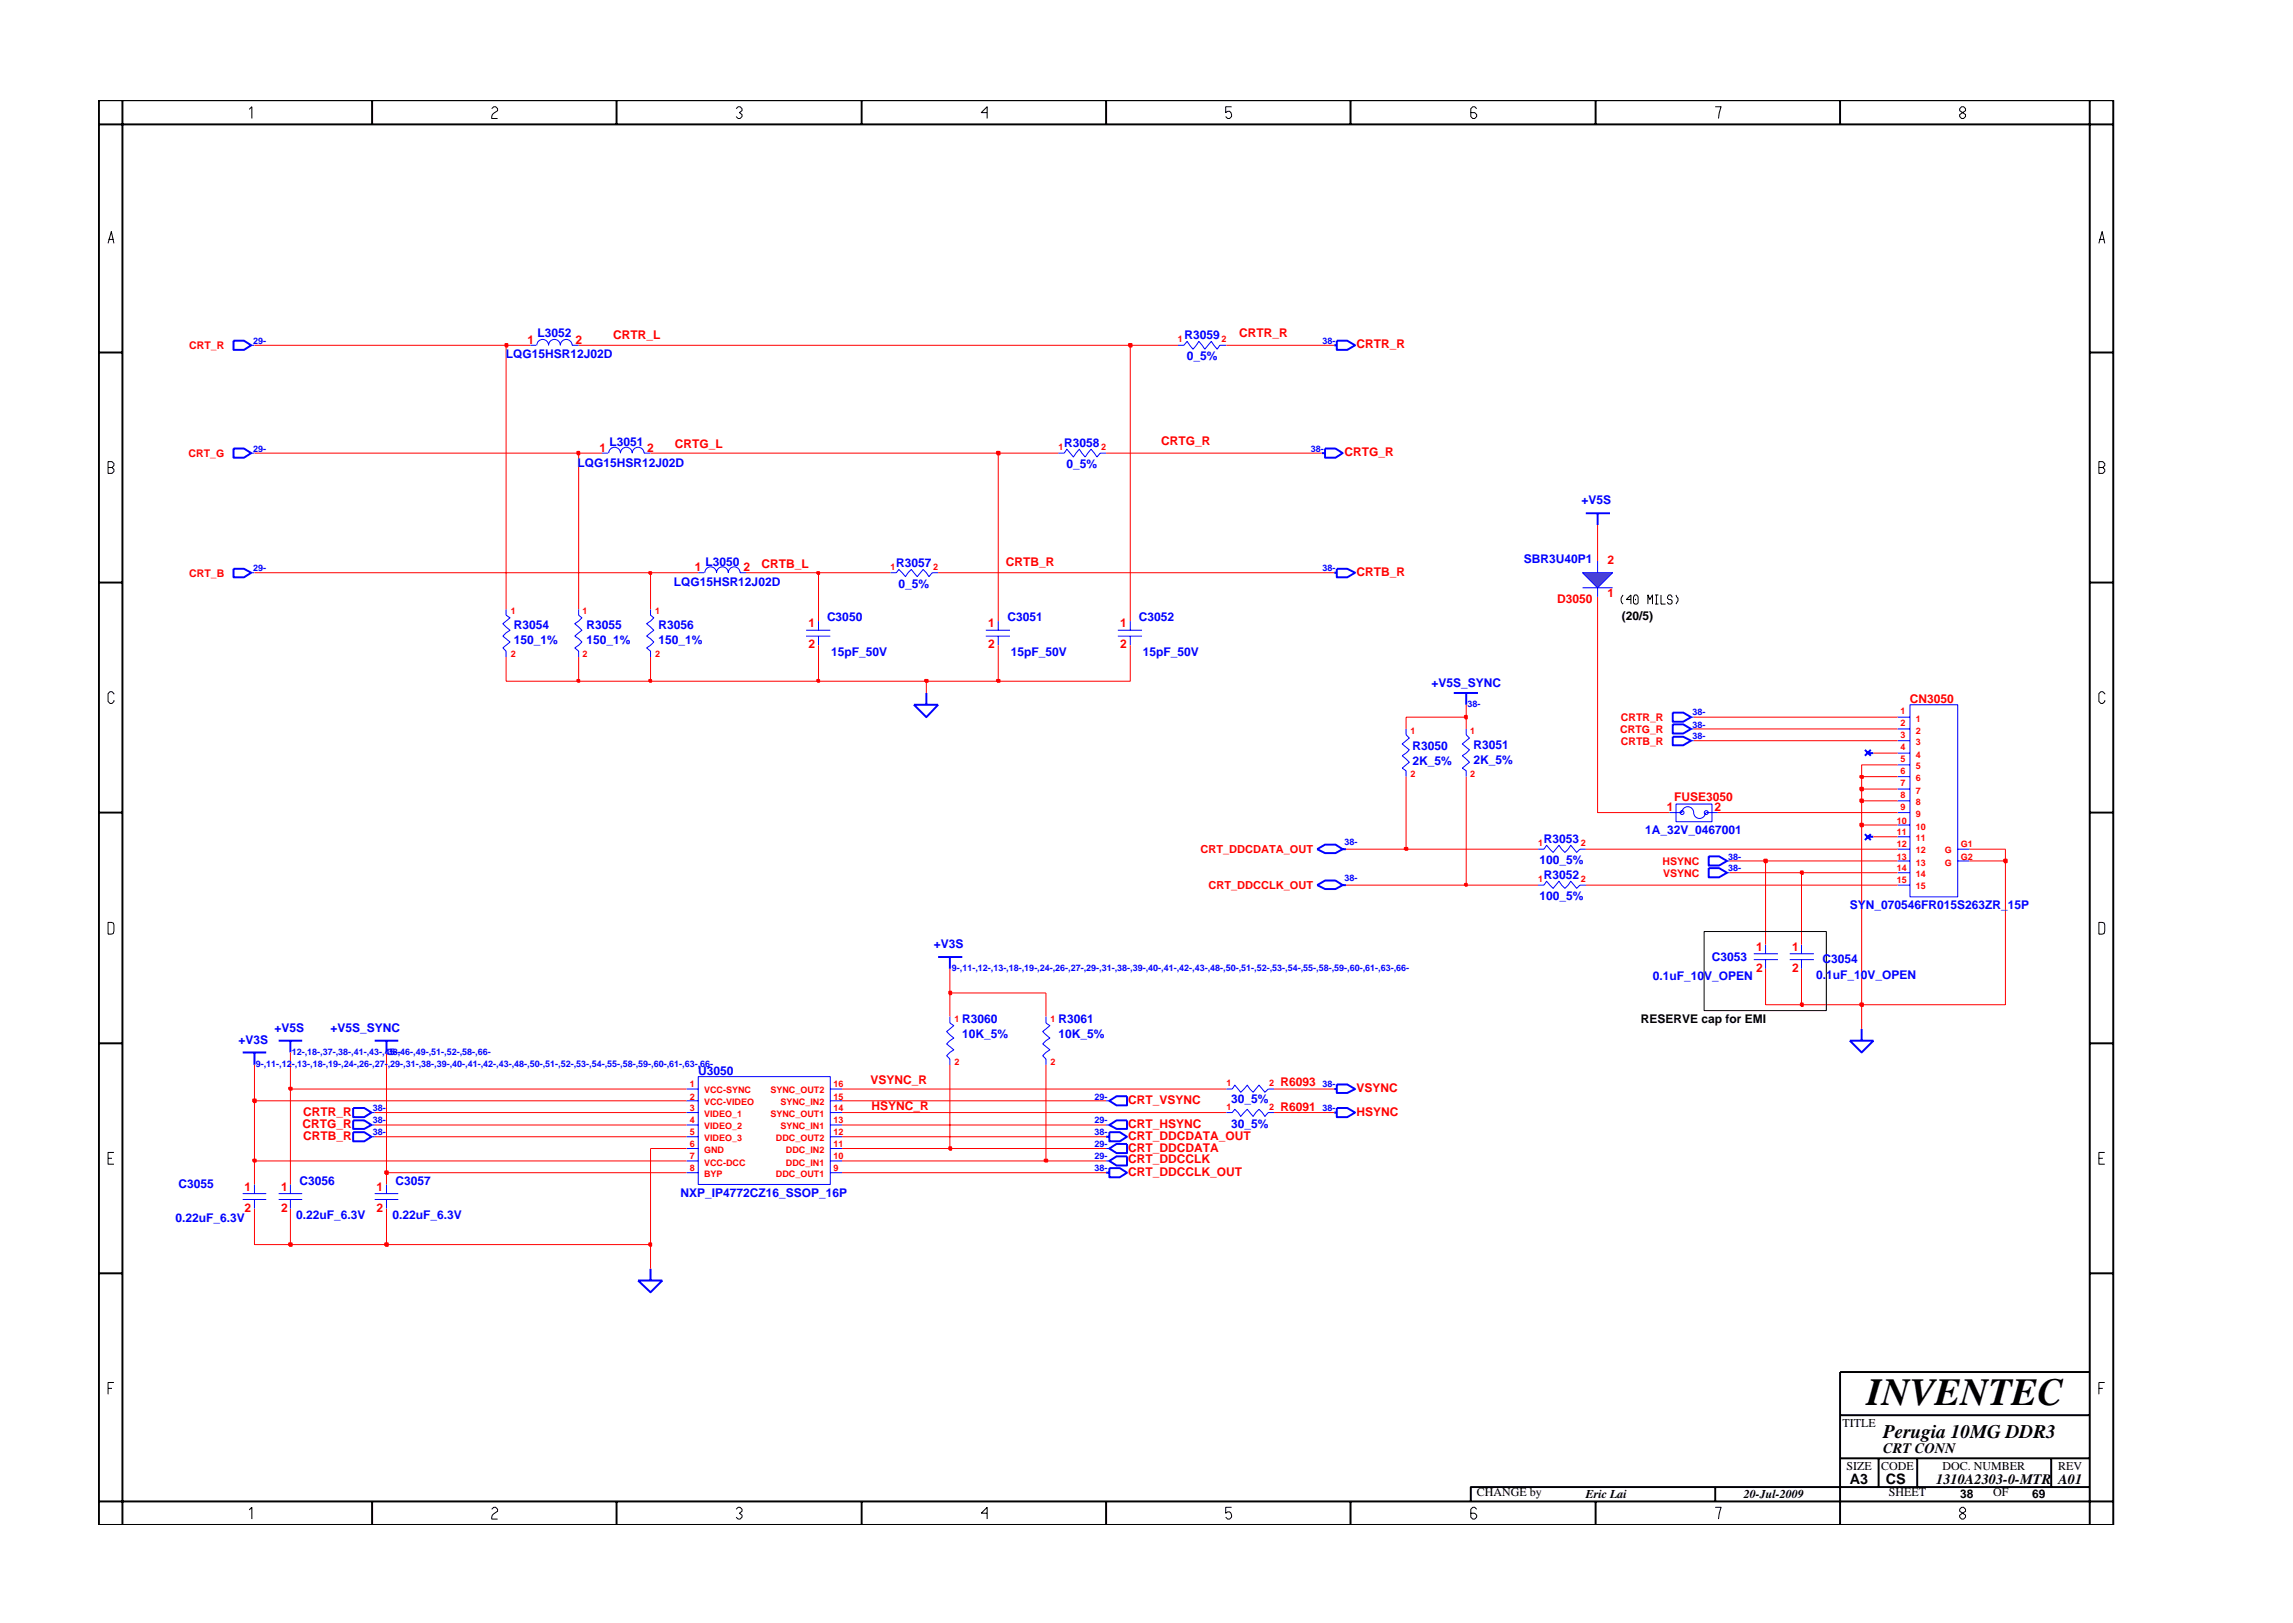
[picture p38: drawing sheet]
<svg xmlns="http://www.w3.org/2000/svg" width="297mm" height="210mm" viewBox="0 0 297 210" stroke-linecap="round" stroke-linejoin="round" font-family="sans-serif">
<defs><g id="words">
<text font-size="5" x="241.8" y="182">INVENTEC</text>
<text font-size="2.5" x="244" y="186.3">Perugia 10MG DDR3</text>
<g font-size="1.9">
<text x="244" y="188.2">CRT CONN</text>
<text x="239.6" y="192.2">A3</text>
<text x="244.3" y="192.3">CS</text>
<text x="250.8" y="192.2">1310A2303-0-MTR</text>
<text x="266.6" y="192.2">A01</text>
</g>
<g font-size="1.6" fill="#00f">
<text x="65.5" y="46.4">LQG15HSR12J02D</text>
<text x="69.6" y="43.7">L3052</text>
<text x="153.4" y="44">R3059</text>
<text x="153.7" y="46.7">0_5%</text>
<text x="78.9" y="57.8">L3051</text>
<text x="137.9" y="57.9">R3058</text>
<text x="74.8" y="60.5">LQG15HSR12J02D</text>
<text x="138.2" y="60.6">0_5%</text>
<text x="204.9" y="65.3">+V5S</text>
<text x="87.3" y="76">LQG15HSR12J02D</text>
<text x="91.4" y="73.3">L3050</text>
<text x="116.1" y="73.4">R3057</text>
<text x="116.4" y="76.1">0_5%</text>
<text x="197.4" y="73">SBR3U40P1</text>
<text x="66.6" y="83.4">150_1%</text>
<text x="66.6" y="81.5">R3054</text>
<text x="76" y="83.4">150_1%</text>
<text x="76" y="81.5">R3055</text>
<text x="85.3" y="83.4">150_1%</text>
<text x="85.3" y="81.5">R3056</text>
<text x="107.1" y="80.4">C3050</text>
<text x="130.5" y="80.4">C3051</text>
<text x="147.5" y="80.4">C3052</text>
<text x="107.7" y="84.9">15pF_50V</text>
<text x="130.9" y="84.9">15pF_50V</text>
<text x="148" y="84.9">15pF_50V</text>
<text x="185.4" y="89">+V5S_SYNC</text>
<text x="183" y="97.1">R3050</text>
<text x="183" y="99.1">2K_5%</text>
<text x="190.9" y="99">2K_5%</text>
<text x="190.9" y="97.1">R3051</text>
<text x="199.4" y="111.9">100_5%</text>
<text x="200" y="109.2">R3053</text>
<text x="200" y="113.8">R3052</text>
<text x="213.1" y="108.1">1A_32V_0467001</text>
<text x="199.4" y="116.6">100_5%</text>
<text x="239.6" y="117.7">SYN_070546FR015S263ZR_15P</text>
<text x="121" y="122.8">+V3S</text>
<text x="221.8" y="124.5">C3053</text>
<text x="236.1" y="124.8">C3054</text>
<text x="214.1" y="127">0.1uF_10V_OPEN</text>
<text x="235.3" y="126.8">0.1uF_10V_OPEN</text>
<text x="30.9" y="135.2">+V3S</text>
<text x="35.6" y="133.7">+V5S</text>
<text x="42.8" y="133.7">+V5S_SYNC</text>
<text x="124.7" y="134.5">10K_5%</text>
<text x="124.7" y="132.5">R3060</text>
<text x="137.1" y="132.5">R3061</text>
<text x="137.1" y="134.5">10K_5%</text>
<text x="90.5" y="139.3">U3050</text>
<text x="159.5" y="142.9">30_5%</text>
<text x="159.5" y="146.1">30_5%</text>
<text x="23.1" y="153.8">C3055</text>
<text x="38.8" y="153.5">C3056</text>
<text x="51.3" y="153.5">C3057</text>
<text x="88.2" y="155.1">NXP_IP4772CZ16_SSOP_16P</text>
<text x="22.7" y="158.3">0.22uF_6.3V</text>
<text x="38.4" y="157.9">0.22uF_6.3V</text>
<text x="50.8" y="157.9">0.22uF_6.3V</text>
</g>
<g font-size="1.6" fill="#f00">
<text x="68.4" y="44.6">1</text>
<text x="74.5" y="44.6">2</text>
<text x="79.4" y="44">CRTR_L</text>
<text x="160.5" y="43.6">CRTR_R</text>
<text x="175.7" y="45.1">CRTR_R</text>
<text x="77.7" y="58.5">1</text>
<text x="83.8" y="58.5">2</text>
<text x="87.4" y="58">CRTG_L</text>
<text x="150.4" y="57.6">CRTG_R</text>
<text x="174.2" y="59.1">CRTG_R</text>
<text x="90" y="74">1</text>
<text x="96.3" y="74">2</text>
<text x="98.6" y="73.6">CRTB_L</text>
<text x="130.3" y="73.3">CRTB_R</text>
<text x="175.7" y="74.6">CRTB_R</text>
<text x="208.2" y="73">2</text>
<text x="208.2" y="77.3">1</text>
<text x="104.7" y="81.2">1</text>
<text x="104.7" y="83.9">2</text>
<text x="128" y="81.2">1</text>
<text x="128" y="83.9">2</text>
<text x="145.1" y="81.2">1</text>
<text x="145.1" y="83.9">2</text>
<text x="201.7" y="78.2">D3050</text>
<text x="247.4" y="91.1">CN3050</text>
<text x="215.9" y="105.1">1</text>
<text x="216.9" y="103.7">FUSE3050</text>
<text x="222.1" y="105.1">2</text>
<text x="227.5" y="123.2">1</text>
<text x="227.5" y="125.9">2</text>
<text x="232.2" y="123.2">1</text>
<text x="232.2" y="125.9">2</text>
<text x="112.8" y="140.5">VSYNC_R</text>
<text x="112.9" y="143.8">HSYNC_R</text>
<text x="146.2" y="143">CRT_VSYNC</text>
<text x="165.9" y="143.9">R6091</text>
<text x="165.9" y="140.7">R6093</text>
<text x="175.7" y="141.4">VSYNC</text>
<text x="39.2" y="146.1">CRTG_R</text>
<text x="39.3" y="144.5">CRTR_R</text>
<text x="39.3" y="147.7">CRTB_R</text>
<text x="146.2" y="147.7">CRT_DDCDATA_OUT</text>
<text x="146.2" y="149.2">CRT_DDCDATA</text>
<text x="146.2" y="146.1">CRT_HSYNC</text>
<text x="175.7" y="144.5">HSYNC</text>
<text x="31.7" y="154.3">1</text>
<text x="36.4" y="154.3">1</text>
<text x="48.8" y="154.3">1</text>
<text x="146.2" y="150.7">CRT_DDCCLK</text>
<text x="146.2" y="152.3">CRT_DDCCLK_OUT</text>
<text x="31.7" y="157">2</text>
<text x="36.4" y="157">2</text>
<text x="48.8" y="157">2</text>
</g>
<g font-size="1.6">
<text x="210.1" y="80.3">(20/5)</text>
<text x="212.6" y="132.5">RESERVE cap for EMI</text>
<text x="238.7" y="184.8">TITLE</text>
<text x="239.2" y="190.4">SIZE</text>
<text x="243.7" y="190.4">CODE</text>
<text x="251.6" y="190.4">DOC. NUMBER</text>
<text x="266.6" y="190.4">REV</text>
<text x="191.3" y="193.9">CHANGE by</text>
<text x="205.4" y="194.1">Eric Lai</text>
<text x="225.9" y="194.1">20-Jul-2009</text>
<text x="244.7" y="193.9">SHEET</text>
<text x="253.9" y="194.1">38</text>
<text x="258.2" y="193.9">OF</text>
<text x="263.3" y="194.1">69</text>
</g>
<g font-size="1.4" fill="#f00">
<text x="24.5" y="45.2">CRT_R</text>
<text x="24.4" y="59.2">CRT_G</text>
<text x="24.5" y="74.7">CRT_B</text>
<text x="209.9" y="94.9">CRTG_R</text>
<text x="210" y="93.4">CRTR_R</text>
<text x="210" y="96.5">CRTB_R</text>
<text x="155.5" y="110.5">CRT_DDCDATA_OUT</text>
<text x="215.4" y="112">HSYNC</text>
<text x="215.5" y="113.6">VSYNC</text>
<text x="156.5" y="115.2">CRT_DDCCLK_OUT</text>
</g>
<g font-size="1.2" fill="#00f">
<text x="32.8" y="44.6">29-</text>
<text x="171.3" y="44.6">38-</text>
<text x="32.8" y="58.5">29-</text>
<text x="169.8" y="58.5">38-</text>
<text x="32.8" y="74">29-</text>
<text x="171.3" y="74">38-</text>
<text x="190.1" y="91.6">38-</text>
<text x="219.2" y="92.7">38-</text>
<text x="219.2" y="94.3">38-</text>
<text x="219.2" y="95.8">38-</text>
<text x="174.2" y="109.4">38-</text>
<text x="223.9" y="112.9">38-</text>
<text x="223.9" y="111.4">38-</text>
<text x="174.2" y="114.2">38-</text>
<text x="123.3" y="125.8">9-,11-,12-,13-,18-,19-,24-,26-,27-,29-,31-,38-,39-,40-,41-,42-,43-,48-,50-,51-,52-,53-,54-,55-,58-,59-,60-,61-,63-,66-</text>
<text x="37.8" y="136.7">12-,18-,37-,38-,41-,43-,45-,46-,49-,51-,52-,58-,66-</text>
<text x="50.2" y="136.7">38-</text>
<text x="33.1" y="138.2">9-,11-,12-,13-,18-,19-,24-,26-,27-,29-,31-,38-,39-,40-,41-,42-,43-,48-,50-,51-,52-,53-,54-,55-,58-,59-,60-,61-,63-,66-</text>
<text x="48.3" y="144">38-</text>
<text x="141.8" y="142.4">29-</text>
<text x="171.3" y="140.8">38-</text>
<text x="171.3" y="144">38-</text>
<text x="48.3" y="145.5">38-</text>
<text x="48.3" y="147.1">38-</text>
<text x="141.8" y="145.5">29-</text>
<text x="141.8" y="148.6">29-</text>
<text x="141.8" y="147.1">38-</text>
<text x="141.8" y="151.8">38-</text>
<text x="141.8" y="150.1">29-</text>
</g>
<g font-size="1.2" fill="#f00">
<text x="152.6" y="44.3">1</text>
<text x="158.2" y="44.3">2</text>
<text x="137.1" y="58.3">1</text>
<text x="142.6" y="58.3">2</text>
<text x="115.3" y="73.9">1</text>
<text x="120.9" y="73.9">2</text>
<text x="66.2" y="79.6">1</text>
<text x="75.5" y="79.6">1</text>
<text x="84.9" y="79.6">1</text>
<text x="66.2" y="85.1">2</text>
<text x="75.5" y="85.1">2</text>
<text x="84.9" y="85.1">2</text>
<text x="182.7" y="95.1">1</text>
<text x="190.4" y="95.1">1</text>
<text x="246.2" y="94">2</text>
<text x="246.2" y="95.6">3</text>
<text x="246.2" y="92.5">1</text>
<text x="248.2" y="95">2</text>
<text x="248.2" y="93.5">1</text>
<text x="182.7" y="100.6">2</text>
<text x="190.4" y="100.6">2</text>
<text x="246.2" y="97.1">4</text>
<text x="246.2" y="98.7">5</text>
<text x="246.2" y="100.3">6</text>
<text x="246.2" y="101.8">7</text>
<text x="248.2" y="96.5">3</text>
<text x="248.2" y="98.2">4</text>
<text x="248.2" y="99.7">5</text>
<text x="248.2" y="101.2">6</text>
<text x="245.7" y="106.7">10</text>
<text x="246.2" y="103.4">8</text>
<text x="246.2" y="104.9">9</text>
<text x="248.2" y="102.8">7</text>
<text x="248.2" y="104.3">8</text>
<text x="248.2" y="105.9">9</text>
<text x="248.2" y="107.5">10</text>
<text x="199.2" y="109.6">1</text>
<text x="204.8" y="109.6">2</text>
<text x="245.7" y="109.8">12</text>
<text x="245.7" y="111.4">13</text>
<text x="245.7" y="112.9">14</text>
<text x="245.7" y="108.2">11</text>
<text x="248.2" y="110.5">12</text>
<text x="248.2" y="112.1">13</text>
<text x="248.2" y="113.7">14</text>
<text x="248.2" y="109">11</text>
<text x="251.9" y="110.5">G</text>
<text x="251.9" y="112.1">G</text>
<text x="254" y="109.8">G1</text>
<text x="254" y="111.4">G2</text>
<text x="199.2" y="114.2">1</text>
<text x="204.8" y="114.2">2</text>
<text x="245.7" y="114.4">15</text>
<text x="248.2" y="115.2">15</text>
<text x="123.6" y="132.4">1</text>
<text x="123.6" y="138">2</text>
<text x="136.1" y="132.4">1</text>
<text x="136.1" y="138">2</text>
<text x="89.4" y="140.8">1</text>
<text x="89.4" y="142.4">2</text>
<text x="89.4" y="144">3</text>
<text x="91.2" y="141.6">VCC-SYNC</text>
<text x="91.2" y="143.2">VCC-VIDEO</text>
<text x="99.8" y="141.6">SYNC_OUT2</text>
<text x="101.1" y="143.2">SYNC_IN2</text>
<text x="108" y="142.4">15</text>
<text x="108" y="144">14</text>
<text x="108" y="140.8">16</text>
<text x="158.9" y="143.8">1</text>
<text x="158.9" y="140.7">1</text>
<text x="164.4" y="143.8">2</text>
<text x="164.4" y="140.7">2</text>
<text x="89.4" y="147.1">5</text>
<text x="89.4" y="148.6">6</text>
<text x="89.4" y="145.5">4</text>
<text x="91.2" y="147.9">VIDEO_3</text>
<text x="91.2" y="149.4">GND</text>
<text x="91.2" y="144.7">VIDEO_1</text>
<text x="91.2" y="146.2">VIDEO_2</text>
<text x="99.8" y="144.7">SYNC_OUT1</text>
<text x="100.5" y="147.9">DDC_OUT2</text>
<text x="101.1" y="146.2">SYNC_IN1</text>
<text x="101.8" y="149.4">DDC_IN2</text>
<text x="108" y="145.5">13</text>
<text x="108" y="148.6">11</text>
<text x="108" y="147.1">12</text>
<text x="89.4" y="150.1">7</text>
<text x="89.4" y="151.8">8</text>
<text x="91.2" y="151">VCC-DCC</text>
<text x="91.2" y="152.5">BYP</text>
<text x="100.5" y="152.5">DDC_OUT1</text>
<text x="101.8" y="151">DDC_IN1</text>
<text x="108" y="150.1">10</text>
<text x="108" y="151.8">9</text>
</g>
</g></defs>
<path d="M118.4 91.3h3.1l-1.5 1.6zM120 89.8v1.5M221.3 112.5h1.4l1 .6-1 .6h-1.4z" fill="none" stroke="#00f" stroke-width=".25"/>
<path d="M205 76.1h3.9M207 72.7v1.5M207 76.1v1.2M182.1 94.4v.8l.5 .4-1 .8 1 .7-1 .8 1 .8-1 .8 .5 .4v.7M189.9 94.4v.8l.5 .4-1 .8 1 .7-1 .8 1 .8-1 .8 .5 .4v.7M199.2 114.7h.8l.3-.5 .9 .9 .8-.9 .7 .9 .8-.9 .7 .9 .5-.4h.7M199.2 110h.8l.3-.5 .9 .9 .8-.9 .7 .9 .8-.9 .7 .9 .5-.4h.7M223.7 113.1h.4" fill="none" stroke="#00f" stroke-width=".13"/>
<path d="M205 74.2h3.9l-1.9 1.9z" fill="#3c3cc8"/>
<g fill="none" stroke="#00f" stroke-width=".13">
<path d="M32.5 58.7h.5M32.5 44.7h.5M68.7 44.7h.8M69.5 44.7a.76 .76 0 0 1 .8-.7 .76 .76 0 0 1 .8 .7 .76 .76 0 0 1 .7-.7 .76 .76 0 0 1 .8 .7 .76 .76 0 0 1 .7-.7 .76 .76 0 0 1 .8 .7h.9M78 58.7h.8M78.9 58.7a.76 .76 0 0 1 .7-.8 .76 .76 0 0 1 .8 .8 .76 .76 0 0 1 .7-.8 .76 .76 0 0 1 .8 .8 .76 .76 0 0 1 .8-.8 .76 .76 0 0 1 .7 .8h.9M137.1 58.7h.8l.3-.5 .9 1 .7-1 .8 1 .7-1 .8 1 .4-.5h.8M152.6 44.7h.8l.4-.5 .7 1 .8-1 .8 1 .8-1 .8 1 .3-.5h.9M32.5 74.2h.5M65.6 78.9v.8l.5 .3-1 .8 1 .8-1 .8 1 .8-1 .7 .5 .5v.7M75 78.9v.8l.4 .3-.9 .8 .9 .8-.9 .8 .9 .8-.9 .7 .5 .5v.7M84.3 78.9v.8l.4 .3-.9 .8 .9 .8-.9 .8 .9 .8-.9 .7 .5 .5v.7"/>
<path d="M90.5 74.2h.7M91.3 74.2a.76 .76 0 0 1 .8-.8 .76 .76 0 0 1 .7 .8 .76 .76 0 0 1 .8-.8 .76 .76 0 0 1 .7 .8 .76 .76 0 0 1 .8-.8 .76 .76 0 0 1 .8 .8h.7M115.3 74.2h.8l.3-.4 .9 .9 .8-.9 .7 .9 .8-.9 .7 .9 .5-.5h.7M205 74.2h3.9l-1.9 1.9zM104.4 81.6h3.2M104.4 82.4h3.2M106 80.5v1.1M106 82.4v1.2M127.7 81.6h3.1M127.7 82.4h3.1M129.3 80.5v1.1M129.3 82.4v1.2"/>
<path d="M144.8 81.6h3.1M144.8 82.4h3.1M146.4 80.5v1.1M146.4 82.4v1.2M219.1 94.4h.3M219.1 92.9h.3M219.1 96h.3M245.8 94.4h1.6M245.8 92.9h1.6M245.8 97.6h1.6M245.8 96h1.6M245.8 99.1h1.6"/>
<path d="M247.4 91.3h6.2v24.9h-6.2zM216.3 105.3h1.6a.76 .76 0 0 1 .7-.8 .76 .76 0 0 1 .8 .8 .76 .76 0 0 0 .8 .7 .76 .76 0 0 0 .7-.7M217.1 104.2h4.7v2.3h-4.7zM221 105.3h1.5M223.7 111.5h.4M245.8 105.3h1.6M245.8 100.6h1.6M245.8 103.7h1.6M245.8 102.2h1.6M245.8 106.9h1.6M245.8 110h1.6M245.8 108.4h1.6"/>
<path d="M245.8 113.1h1.6M245.8 111.5h1.6M245.8 114.7h1.6M253.6 110h1.5M253.6 111.5h1.5M90.5 139.5h17.1v13.9h-17.1zM123 131.7v.8l.6 .4-1 .7 1 .9-1 .7 1 .8-1 .8 .4 .4v.8M135.5 131.7v.8l.5 .4-.9 .7 .9 .9-.9 .7 .9 .8-.9 .8 .4 .4v.8M227.2 123.6h3.1M227.2 124.3h3.1M228.7 122.4v1.2M228.7 124.3v1.2"/>
<path d="M231.8 123.6h3.2M231.8 124.3h3.2M233.4 122.4v1.2M233.4 124.3v1.2M31.4 154.6h3.1M31.4 155.4h3.1M33 153.4v1.2M33 155.4v1.2M36.1 154.6h3M36.1 155.4h3M37.6 153.4v1.2M37.6 155.4v1.2"/>
<path d="M48.1 144.1h.4M48.1 145.7h.4M48.1 147.3h.4M48.5 154.6h3.1M48.5 155.4h3.1M50.1 153.4v1.2M50.1 155.4v1.2M88.9 141.1h1.6M88.9 142.6h1.6M88.9 144.1h1.6M88.9 145.7h1.6M88.9 147.3h1.6"/>
<path d="M88.9 148.8h1.6M88.9 150.4h1.6M88.9 151.9h1.6M107.6 141.1h1.5M107.6 142.6h1.5M107.6 144.1h1.5M107.6 145.7h1.5M107.6 147.3h1.5M107.6 148.8h1.5M107.6 150.4h1.5M107.6 151.9h1.5M143.3 142.6h.4"/>
<path d="M143.3 145.7h.4M143.3 148.8h.4M143.3 150.4h.4M158.9 141.1h.7l.4-.5 .7 .9 .9-.9 .7 .9 .8-.9 .8 .9 .4-.4h.7M158.9 144.1h.7l.4-.4 .7 .9 .9-.9 .7 .9 .8-.9 .8 .9 .4-.5h.7"/>
<circle cx="217.9" cy="105.3" r=".25"/>
<circle cx="221" cy="105.3" r=".25"/>
</g>
<g fill="none" stroke="#00f" stroke-width=".25">
<path d="M30.3 44.1h1.3l.9 .6-.9 .6h-1.3zM30.3 58.1h1.3l.9 .6-.9 .6h-1.3zM171.2 58.7h.4M171.6 58.1h1.4l.9 .6-.9 .6h-1.4zM172.8 44.7h.4M173.2 44.1h1.3l1 .6-1 .6h-1.3zM30.3 73.7h1.3l.9 .5-.9 .6h-1.3zM172.8 74.2h.4M173.2 73.7h1.3l1 .5-1 .6h-1.3zM205.4 66.5h3.2M207 66.5v1.5M188.3 89.8h3.2"/>
<path d="M189.9 89.8v1.5M216.7 92.3h1.3l1.1 .6-1.1 .6h-1.3zM216.7 93.8h1.3l1.1 .6-1.1 .6h-1.3zM216.7 95.4h1.3l1.1 .6-1.1 .5h-1.3zM241.6 97.1l.7 .8M241.9 97.6h.8M242.3 97.1l-.7 .8M170.6 110l1-.6h1.4l.9 .6-.9 .5h-1.4zM170.6 114.7l1-.6h1.4l.9 .6-.9 .5h-1.4zM173.9 110h.5M173.9 114.7h.5M221.3 110.9h1.4l1 .6-1 .6h-1.4z"/>
<path d="M241.6 108.1l.7 .7M241.9 108.4h.8M242.3 108.1l-.7 .7M31.4 136.3h3.1M33 136.3v1.7M36.1 134.8h3M37.6 134.8v1.5M48.5 134.8h3.1M50.1 134.8v1.5M121.5 124h3.2M123 124v1.5M239.6 134.8h3.1l-1.5 1.5z"/>
<path d="M241.2 133.3v1.5M45.7 143.5h1.5l.9 .6-.9 .6h-1.5zM45.7 145.1h1.5l.9 .6-.9 .5h-1.5zM45.7 146.7h1.5l.9 .6-.9 .6h-1.5zM143.3 147.3h.4M143.3 151.9h.4M143.7 146.7h1.4l.9 .6-.9 .6h-1.4zM143.7 151.3h1.4l.9 .6-.9 .6h-1.4zM143.7 142.6l.9-.6h1.4v1.2h-1.4zM143.7 145.7l.9-.6h1.4v1.1h-1.4zM143.7 148.8l.9-.6h1.4v1.2h-1.4zM143.7 150.4l.9-.6h1.4v1.2h-1.4z"/>
<path d="M172.8 141.1h.4M172.8 144.1h.4M173.2 140.5h1.3l1 .6-1 .5h-1.3zM173.2 143.5h1.3l1 .6-1 .6h-1.3zM82.7 165.9h3.1l-1.5 1.5zM84.3 164.4v1.5"/>
</g>
<path d="M33 156.6v4.6h4.6M84.3 161.2v3.2" fill="none" stroke="#f00" stroke-width=".13"/>
<path d="M37.5 161.1h.3v.3h-.3z" fill="#8e2323"/>
<path d="M37.5 161.1h.3v.3h-.3z" fill="none" stroke="#f00" stroke-width=".25"/>
<path d="M37.6 156.6v4.6h12.5" fill="none" stroke="#f00" stroke-width=".13"/>
<path d="M49.9 161.1h.3v.3h-.3z" fill="#8e2323"/>
<path d="M49.9 161.1h.3v.3h-.3z" fill="none" stroke="#f00" stroke-width=".25"/>
<path d="M50.1 156.6v4.6h34.2" fill="none" stroke="#f00" stroke-width=".13"/>
<path d="M84.1 161.1h.3v.3h-.3z" fill="#8e2323"/>
<path d="M84.1 161.1h.3v.3h-.3z" fill="none" stroke="#f00" stroke-width=".25"/>
<path d="M33 150.4v3M37.6 141.1v12.3M50.1 151.9v1.5M84.3 148.8v12.4" fill="none" stroke="#f00" stroke-width=".13"/>
<path d="M49.9 151.8h.3v.3h-.3z" fill="#8e2323"/>
<path d="M49.9 151.8h.3v.3h-.3z" fill="none" stroke="#f00" stroke-width=".25"/>
<path d="M50.1 136.3v15.6h38.8M109.1 151.9h34.2" fill="none" stroke="#f00" stroke-width=".13"/>
<path d="M32.8 150.2h.3v.3h-.3z" fill="#8e2323"/>
<path d="M32.8 150.2h.3v.3h-.3z" fill="none" stroke="#f00" stroke-width=".25"/>
<path d="M33 142.6v7.8h55.9M109.1 150.4h26.4" fill="none" stroke="#f00" stroke-width=".13"/>
<path d="M135.3 150.2h.4v.3h-.4z" fill="#8e2323"/>
<path d="M135.3 150.2h.4v.3h-.4z" fill="none" stroke="#f00" stroke-width=".25"/>
<path d="M135.5 138v12.4h7.8M84.3 148.8h4.6M109.1 148.8h13.9" fill="none" stroke="#f00" stroke-width=".13"/>
<path d="M123 148.6h.2v.4h-.2z" fill="#8e2323"/>
<path d="M123 148.6h.2v.4h-.2z" fill="none" stroke="#f00" stroke-width=".25"/>
<path d="M123 138v10.8h20.3M48.5 147.3h40.4M48.5 145.7h40.4M48.5 144.1h40.4M109.1 147.3h34.2M109.1 145.7h34.2M109.1 144.1h49.8M165 144.1h7.8" fill="none" stroke="#f00" stroke-width=".13"/>
<path d="M32.8 142.4h.3v.4h-.3z" fill="#8e2323"/>
<path d="M32.8 142.4h.3v.4h-.3z" fill="none" stroke="#f00" stroke-width=".25"/>
<path d="M33 138v4.6h55.9M109.1 142.6h34.2" fill="none" stroke="#f00" stroke-width=".13"/>
<path d="M37.5 140.9h.3v.3h-.3z" fill="#8e2323"/>
<path d="M37.5 140.9h.3v.3h-.3z" fill="none" stroke="#f00" stroke-width=".25"/>
<path d="M37.6 136.3v4.8h51.3M123 128.6v3.1M135.5 128.6v3.1M228.7 125.5v4.7h4.7M241.2 130.2v3.1M109.1 141.1h49.8M165 141.1h7.8" fill="none" stroke="#f00" stroke-width=".13"/>
<path d="M233.3 130h.2v.3h-.2z" fill="#8e2323"/>
<path d="M233.3 130h.2v.3h-.2z" fill="none" stroke="#f00" stroke-width=".25"/>
<path d="M233.4 125.5v4.7h7.8" fill="none" stroke="#f00" stroke-width=".13"/>
<path d="M241 130h.3v.3h-.3z" fill="#8e2323"/>
<path d="M241 130h.3v.3h-.3z" fill="none" stroke="#f00" stroke-width=".25"/>
<path d="M241.2 106.9v23.3h18.6v-18.7" fill="none" stroke="#f00" stroke-width=".13"/>
<path d="M123 128.5h.2v.3h-.2z" fill="#8e2323"/>
<path d="M123 128.5h.2v.3h-.2z" fill="none" stroke="#f00" stroke-width=".25"/>
<path d="M174.4 114.7h15.5M228.7 111.5v10.9M233.4 113.1v9.3M123 125.5v3.1h12.5" fill="none" stroke="#f00" stroke-width=".13"/>
<path d="M189.8 114.5h.2v.3h-.2z" fill="#8e2323"/>
<path d="M189.8 114.5h.2v.3h-.2z" fill="none" stroke="#f00" stroke-width=".25"/>
<path d="M189.9 100.6v14.1h9.3M205.4 114.7h40.4M224.1 113.1h9.3" fill="none" stroke="#f00" stroke-width=".13"/>
<path d="M233.3 112.9h.2v.3h-.2z" fill="#8e2323"/>
<path d="M233.3 112.9h.2v.3h-.2z" fill="none" stroke="#f00" stroke-width=".25"/>
<path d="M224.1 111.5h4.6M233.4 113.1h12.4" fill="none" stroke="#f00" stroke-width=".13"/>
<path d="M228.5 111.4h.4v.3h-.4z" fill="#8e2323"/>
<path d="M228.5 111.4h.4v.3h-.4z" fill="none" stroke="#f00" stroke-width=".25"/>
<path d="M228.7 111.5h17.1M255.1 111.5h4.7" fill="none" stroke="#f00" stroke-width=".13"/>
<path d="M259.6 111.4h.4v.3h-.4z" fill="#8e2323"/>
<path d="M259.6 111.4h.4v.3h-.4z" fill="none" stroke="#f00" stroke-width=".25"/>
<path d="M174.4 110h7.7M259.8 110v1.5" fill="none" stroke="#f00" stroke-width=".13"/>
<path d="M182 109.8h.3v.3h-.3z" fill="#8e2323"/>
<path d="M182 109.8h.3v.3h-.3z" fill="none" stroke="#f00" stroke-width=".25"/>
<path d="M182.1 100.6v9.4h17.1M205.4 110h40.4M242.7 108.4h3.1M255.1 110h4.7" fill="none" stroke="#f00" stroke-width=".13"/>
<path d="M241 106.7h.3v.3h-.3z" fill="#8e2323"/>
<path d="M241 106.7h.3v.3h-.3z" fill="none" stroke="#f00" stroke-width=".25"/>
<path d="M207 77.3v28h9.3M222.5 105.3h23.3M241.2 103.7v3.2h4.6" fill="none" stroke="#f00" stroke-width=".13"/>
<path d="M241 103.6h.3v.3h-.3z" fill="#8e2323"/>
<path d="M241 103.6h.3v.3h-.3z" fill="none" stroke="#f00" stroke-width=".25"/>
<path d="M241.2 102.2v1.5h4.6" fill="none" stroke="#f00" stroke-width=".13"/>
<path d="M241 102.1h.3v.3h-.3z" fill="#8e2323"/>
<path d="M241 102.1h.3v.3h-.3z" fill="none" stroke="#f00" stroke-width=".25"/>
<path d="M241.2 100.6v1.6h4.6" fill="none" stroke="#f00" stroke-width=".13"/>
<path d="M241 100.5h.3v.3h-.3z" fill="#8e2323"/>
<path d="M241 100.5h.3v.3h-.3z" fill="none" stroke="#f00" stroke-width=".25"/>
<path d="M182.1 94.4v-1.5h7.8v1.5M219.4 96h26.4M219.4 94.4h26.4M242.7 97.6h3.1M245.8 99.1h-4.6v1.5h4.6" fill="none" stroke="#f00" stroke-width=".13"/>
<path d="M189.8 92.7h.2v.4h-.2z" fill="#8e2323"/>
<path d="M189.8 92.7h.2v.4h-.2z" fill="none" stroke="#f00" stroke-width=".25"/>
<path d="M65.6 85.1v3.2h9.4M120 88.3v1.5M189.9 91.3v1.6M219.4 92.9h26.4" fill="none" stroke="#f00" stroke-width=".13"/>
<path d="M74.8 88.1h.2v.2h-.2z" fill="#8e2323"/>
<path d="M74.8 88.1h.2v.2h-.2z" fill="none" stroke="#f00" stroke-width=".25"/>
<path d="M75 85.1v3.2h9.3" fill="none" stroke="#f00" stroke-width=".13"/>
<path d="M84.1 88.1h.3v.2h-.3z" fill="#8e2323"/>
<path d="M84.1 88.1h.3v.2h-.3z" fill="none" stroke="#f00" stroke-width=".25"/>
<path d="M84.3 85.1v3.2h21.7" fill="none" stroke="#f00" stroke-width=".13"/>
<path d="M105.9 88.1h.2v.2h-.2z" fill="#8e2323"/>
<path d="M105.9 88.1h.2v.2h-.2z" fill="none" stroke="#f00" stroke-width=".25"/>
<path d="M106 83.6v4.7h14" fill="none" stroke="#f00" stroke-width=".13"/>
<path d="M119.8 88.1h.4v.2h-.4z" fill="#8e2323"/>
<path d="M119.8 88.1h.4v.2h-.4z" fill="none" stroke="#f00" stroke-width=".25"/>
<path d="M120 88.3h9.3" fill="none" stroke="#f00" stroke-width=".13"/>
<path d="M129.1 88.1h.4v.2h-.4z" fill="#8e2323"/>
<path d="M129.1 88.1h.4v.2h-.4z" fill="none" stroke="#f00" stroke-width=".25"/>
<path d="M65.6 44.7v34.2M75 58.7v20.2M129.3 58.7v21.8M146.4 44.7v35.8M33 74.2h51.3v4.7M106 74.2v6.3M129.3 83.6v4.7h17.1v-4.7" fill="none" stroke="#f00" stroke-width=".13"/>
<path d="M84.1 74.1h.3v.3h-.3z" fill="#8e2323"/>
<path d="M84.1 74.1h.3v.3h-.3z" fill="none" stroke="#f00" stroke-width=".25"/>
<path d="M84.3 74.2h6.2M96.6 74.2h9.4" fill="none" stroke="#f00" stroke-width=".13"/>
<path d="M105.9 74.1h.2v.3h-.2z" fill="#8e2323"/>
<path d="M105.9 74.1h.2v.3h-.2z" fill="none" stroke="#f00" stroke-width=".25"/>
<path d="M33 58.7h42M106 74.2h9.3M121.5 74.2h51.3M207 68v4.7" fill="none" stroke="#f00" stroke-width=".13"/>
<path d="M74.8 58.5h.2v.4h-.2z" fill="#8e2323"/>
<path d="M74.8 58.5h.2v.4h-.2z" fill="none" stroke="#f00" stroke-width=".25"/>
<path d="M75 58.7h3M84.3 58.7h45" fill="none" stroke="#f00" stroke-width=".13"/>
<path d="M129.1 58.5h.4v.4h-.4z" fill="#8e2323"/>
<path d="M129.1 58.5h.4v.4h-.4z" fill="none" stroke="#f00" stroke-width=".25"/>
<path d="M33 44.7h32.6M129.3 58.7h7.8M143.3 58.7h27.9" fill="none" stroke="#f00" stroke-width=".13"/>
<path d="M65.5 44.6h.2v.3h-.2z" fill="#8e2323"/>
<path d="M65.5 44.6h.2v.3h-.2z" fill="none" stroke="#f00" stroke-width=".25"/>
<path d="M65.6 44.7h3.1M75 44.7h71.4" fill="none" stroke="#f00" stroke-width=".13"/>
<path d="M146.2 44.6h.4v.3h-.4z" fill="#8e2323"/>
<path d="M146.2 44.6h.4v.3h-.4z" fill="none" stroke="#f00" stroke-width=".25"/>
<path d="M146.4 44.7h6.2M158.9 44.7h13.9" fill="none" stroke="#f00" stroke-width=".13"/>
<g fill="none" stroke="#000" stroke-width=".25">
<path d="M12.8 13h261v184.6h-261zM12.8 16.1h261M15.9 13v184.6M48.2 13v3.1M79.9 13v3.1M111.6 13v3.1M143.3 13v3.1M174.9 13v3.1M206.7 13v3.1M238.4 13v3.1M270.7 13v184.6M12.8 45.7h3.1"/>
<path d="M270.7 45.7h3.1M12.8 75.5h3.1M270.7 75.5h3.1M12.8 105.3h3.1M270.7 105.3h3.1M12.8 135.2h3.1M270.7 135.2h3.1M12.8 165h3.1M270.7 165h3.1M270.7 177.7h-32.3v19.9M12.8 194.5h261M48.2 194.5v3.1"/>
<path d="M79.9 194.5v3.1M111.6 194.5v3.1M143.3 194.5v3.1M174.9 194.5v3.1M206.7 194.5v3.1M222.2 192.6v1.9M238.4 183.3h32.3M238.4 188.9h32.3M243.4 188.9v3.7M248.4 188.9v3.7M265.7 188.9v3.7M270.7 192.6h-80.2v1.9"/>
</g>
<g fill="none" stroke="#000" stroke-width=".13">
<path d="M32.3 14.2l.3-.4v1.6M63.7 14.1l.3-.3h.2l.3 .3v.2l-.5 .4-.3 .4v.3h.8M95.4 14.1l.2-.3h.3l.2 .3v.2l-.3 .3 .3 .2v.3l-.2 .3h-.3l-.2-.3M127.9 14.6h-.8l.8-.8v1.6M159.5 13.8h-.7v.8l.2-.2a.5 .5 0 0 1 .5 .7l-.2 .3h-.3l-.2-.3M191.3 14.1l-.3-.3h-.2l-.3 .3v1l.3 .3h.2l.3-.3v-.3l-.3-.2h-.5M222.2 13.8h.8l-.4 1.6M253.9 14.1l.2-.3h.3l.2 .3v.2l-.7 .5v.3l.2 .3h.3l.2-.3v-.3l-.7-.5zM14 31.5l.4-1.5 .4 1.5M14.1 31h.6M271.9 31.5l.4-1.5 .4 1.5M272 31h.6"/>
<path d="M14 59.8h.5l.3 .3v.2l-.3 .3 .3 .2v.3l-.3 .2h-.5zM14 60.6h.5M210.3 77.1a.78 .78 0 0 0 0 1.2M211.3 77.7h-.6l.6-.6v1.2M211.8 77.1h.2l.2 .2v.8l-.2 .2h-.2l-.2-.2v-.8zM211.9 77.6v.2M213.5 78.3v-1.2l.2 .6 .4-.6v1.2M214.4 77.1h.4M214.4 78.3h.4M214.6 77.1v1.2M215.2 77.1v1.2h.6M216.6 77.4l-.2-.3h-.2l-.2 .4 .2 .2h.2l.2 .1v.3l-.2 .2h-.2l-.2-.3"/>
<path d="M217.1 77.1l.1 .2a.62 .62 0 0 1-.1 1M271.9 60.6h.5l.3-.3v-.2l-.3-.3h-.5v1.5h.5l.3-.2v-.3l-.3-.2M14.8 89.9l-.3-.3h-.2l-.3 .3v1l.3 .2h.2l.3-.2v-.2M272.7 89.9l-.3-.3h-.3l-.2 .3v1l.2 .2h.3l.3-.2v-.2M14 119.5l.7 .1 .1 .2-.1 1.1-.7 .1zM271.9 119.5l.7 .1 .1 .2-.1 1.1-.7 .1zM220.8 120.7h15.8v10.2h-15.8zM14 150.1h.5M14.8 149.3h-.8v1.5h.8M271.9 150.1h.5M272.7 149.3h-.8v1.5h.8M14 179.9h.5"/>
<path d="M14.8 179.1h-.8v1.5M271.9 179.9h.5M272.7 179.1h-.8v1.5M32.3 195.6l.3-.3v1.5M63.7 195.5l.3-.2h.2l.3 .2v.3l-.7 .5-.1 .2v.3h.8M95.4 195.5l.2-.2h.3l.2 .2v.3l-.3 .2 .3 .3v.2l-.2 .3h-.3l-.2-.3M127.9 196h-.8l.8-.7v1.5M159.5 195.3h-.7v.7l.2-.1a.5 .5 0 0 1 .5 .6l-.2 .3h-.3l-.2-.3M191.3 195.5l-.3-.2h-.2l-.3 .2v1l.3 .3h.2l.3-.3v-.2l-.3-.3h-.5M222.2 195.3h.8l-.4 1.5M254.1 195.3l-.2 .2v.3l.7 .5v.2l-.2 .3h-.3l-.2-.3v-.2l.7-.5v-.3l-.2-.2z"/>
</g>
<use href="#words"/>
</svg>
